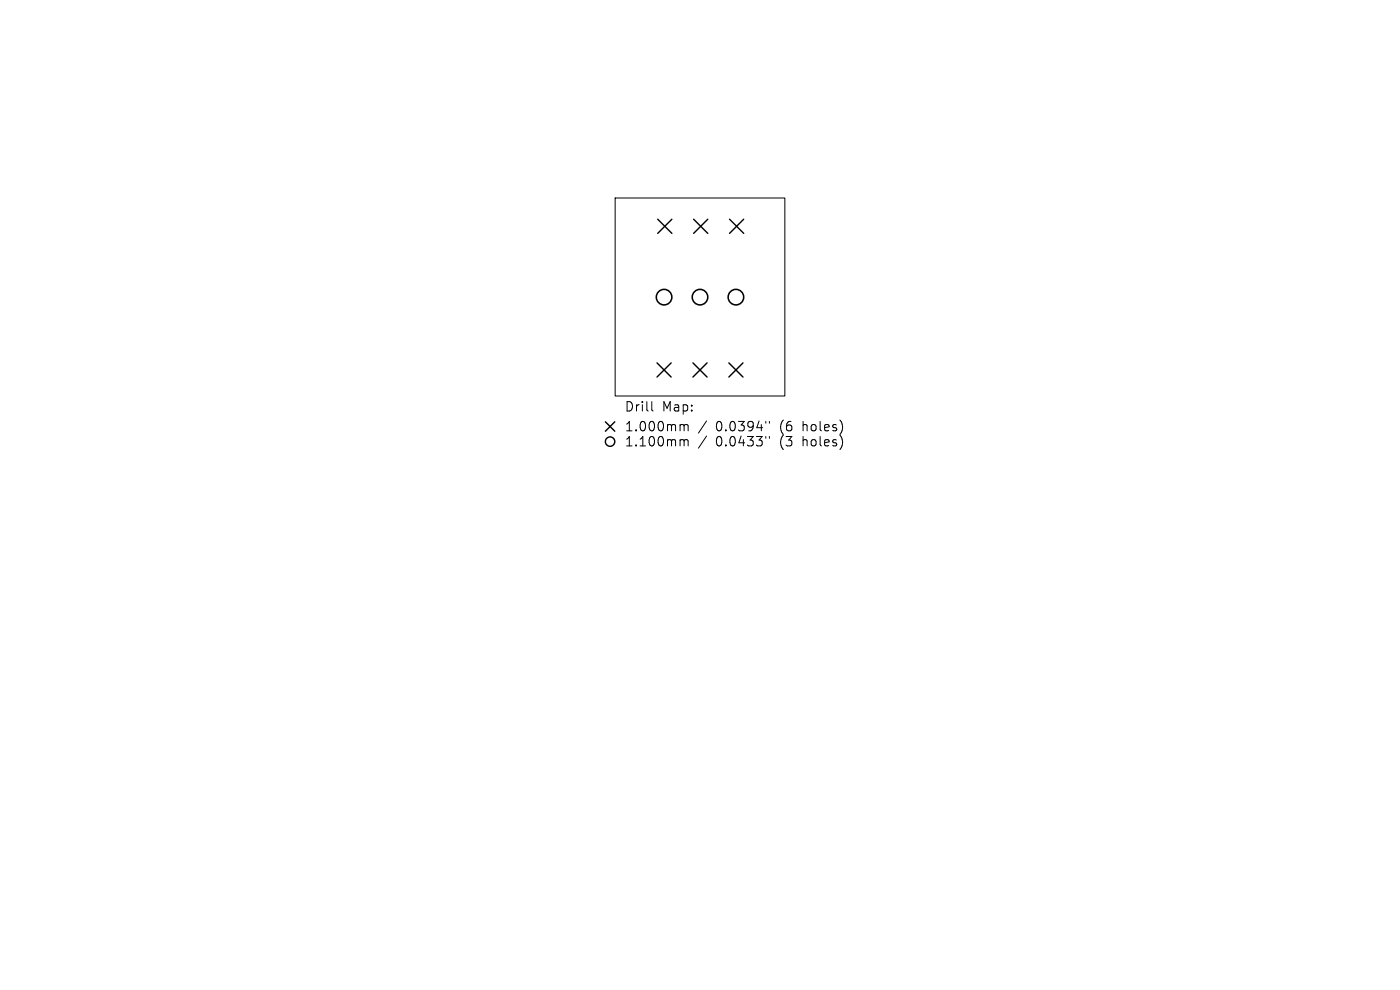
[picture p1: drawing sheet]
<svg xmlns="http://www.w3.org/2000/svg" width="297mm" height="210mm" viewBox="0 0 297 210" stroke-linecap="round" stroke-linejoin="round" font-family="sans-serif">
<defs><g id="words">
<g font-size="2.8">
<text x="132.4" y="87.6">Drill</text>
<text x="140.4" y="87.6">Map:</text>
<text x="132.4" y="91.8">1.000mm</text>
<text x="132.4" y="95">1.100mm</text>
<text x="151.9" y="91.8">0.0394&quot;</text>
<text x="151.9" y="95">0.0433&quot;</text>
<text x="165.6" y="91.8">(6</text>
<text x="165.6" y="95">(3</text>
<text x="170.6" y="91.8">holes)</text>
<text x="170.6" y="95">holes)</text>
</g>
</g></defs>
<g fill="none" stroke="#000" stroke-width=".21">
<path d="M130.5 42h36v42h-36zM138.3 85.2v1.7l.3 .3M144.6 90.1h.2l.3 .2M144.6 93.3h.2l.3 .2M145.1 90.3l.3-.2 .5 .1 .1 1.2M145.1 90.3v1.1M145.1 93.5v1.1M145.1 93.5l.3-.2 .5 .1 .1 1.2M149.9 89.3l-1.7 2.6M149.9 92.5l-1.7 2.6M162.5 89.4v.4M162.5 92.6v.4"/>
<path d="M163.2 89.4v.4M163.2 92.6v.4"/>
</g>
<g fill="none" stroke="#000" stroke-width=".3">
<path d="M139.5 46.5l3 3M142.5 46.5l-3 3M147.2 46.5l3 3M150.2 46.5l-3 3M154.8 46.5l3 3M157.8 46.5l-3 3M139.4 77l3 3M142.4 77l-3 3M147 77l3 3M150 77l-3 3M154.6 77l3 3M157.6 77l-3 3"/>
<path d="M128.4 89.5l2 2M130.4 89.5l-2 2"/>
<circle cx="129.4" cy="93.7" r="1"/>
</g>
<g fill="none" stroke="#000" stroke-width=".33">
<circle cx="140.9" cy="63" r="1.65"/>
<circle cx="148.5" cy="63" r="1.65"/>
<circle cx="156.1" cy="63" r="1.65"/>
</g>
<use href="#words"/>
</svg>
